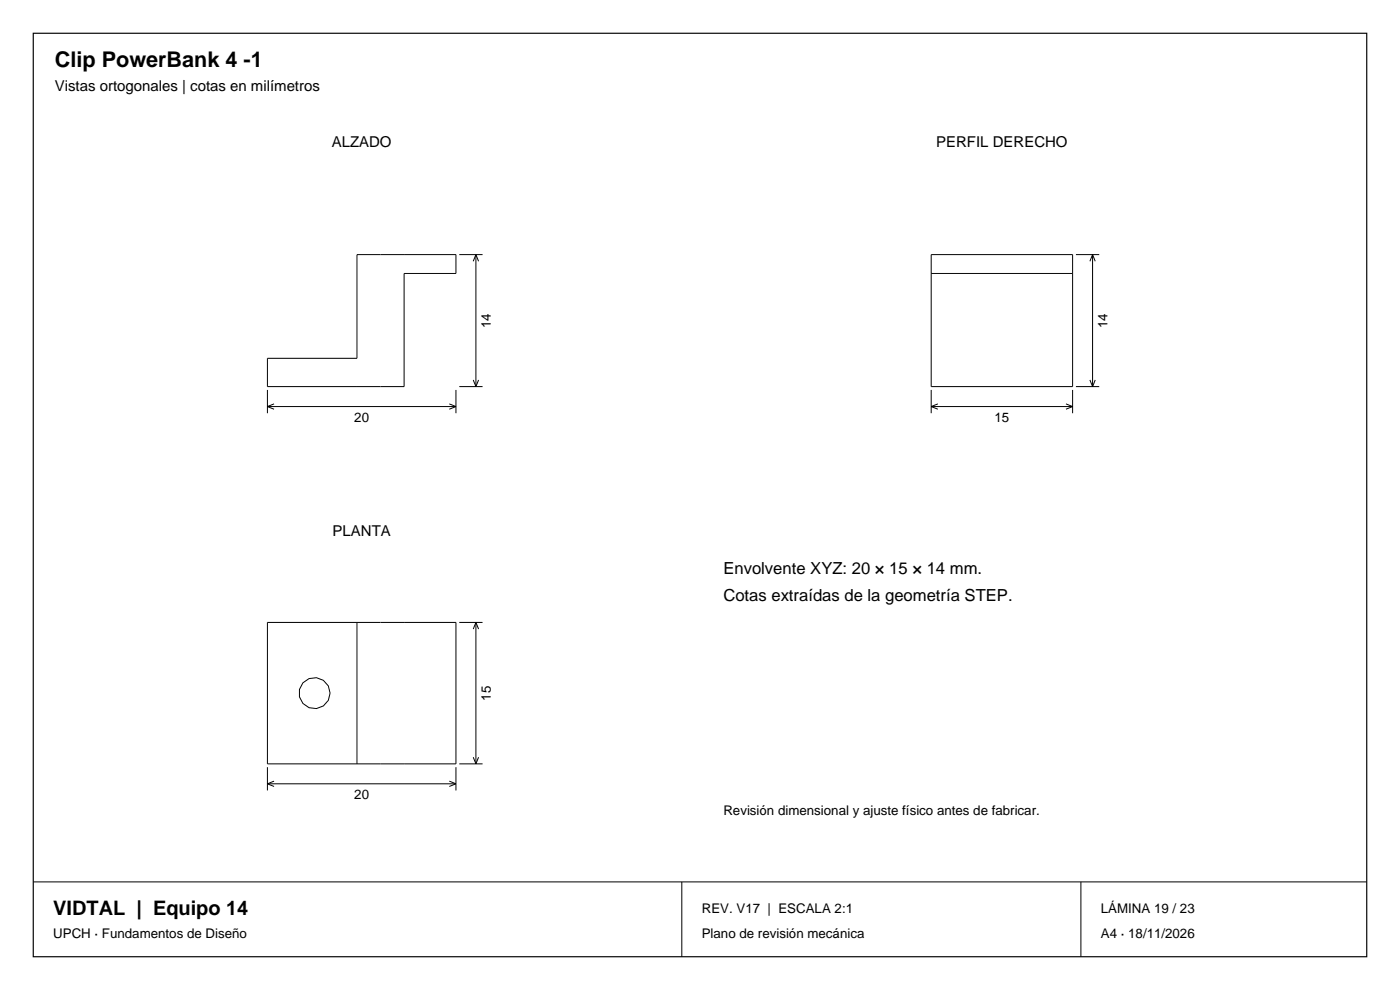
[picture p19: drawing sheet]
<svg xmlns="http://www.w3.org/2000/svg" width="297mm" height="210mm" viewBox="0 0 297 210" stroke-linecap="round" stroke-linejoin="round" font-family="sans-serif">
<defs><g id="words">
<text font-size="4.6" x="11.6" y="14.1">Clip PowerBank 4 -1</text>
<text font-size="4.2" x="11.3" y="194.1">VIDTAL | Equipo 14</text>
<g font-size="3.5">
<text x="153.5" y="121.8">Envolvente XYZ: 20 × 15 × 14 mm.</text>
<text x="153.5" y="127.4">Cotas extraídas de la geometría STEP.</text>
</g>
<g font-size="3.2">
<text x="11.6" y="19.4">Vistas ortogonales | cotas en milímetros</text>
<text x="70.4" y="31.1">ALZADO</text>
<text x="198.6" y="31.1">PERFIL DERECHO</text>
<text x="70.6" y="113.7">PLANTA</text>
</g>
<g font-size="2.8">
<text x="104.1" y="69.6" transform="rotate(-90 104.1 69.6)">14</text>
<text x="235" y="69.6" transform="rotate(-90 235 69.6)">14</text>
<text x="75.2" y="89.4">20</text>
<text x="211" y="89.4">15</text>
<text x="104.1" y="148.6" transform="rotate(-90 104.1 148.6)">15</text>
<text x="75.2" y="169.4">20</text>
<text x="153.5" y="173">Revisión dimensional y ajuste físico antes de fabricar.</text>
<text x="148.9" y="193.8">REV. V17 | ESCALA 2:1</text>
<text x="233.5" y="193.8">LÁMINA 19 / 23</text>
<text x="11.3" y="199.1">UPCH · Fundamentos de Diseño</text>
<text x="148.9" y="199.1">Plano de revisión mecánica</text>
<text x="233.5" y="199.1">A4 · 18/11/2026</text>
</g>
</g></defs>
<path d="M7.1 7.1h282.8v195.8h-282.8z" fill="none" stroke="#000" stroke-width=".25"/>
<g fill="none" stroke="#000" stroke-width=".21">
<path d="M75.7 54h21v4h-11v24h-29v-6h19zM97.4 54h5M101 54v28M101 54l.5 1.4M101 54l-.6 1.4M197.5 54h30v28h-30zM197.5 58h30M228.3 54h4.9M231.8 54v28M231.8 54l.5 1.4M231.8 54l-.6 1.4M56.7 82.7v5"/>
<path d="M56.7 86.2h40M56.7 86.2l1.4 .6M58.1 85.7l-1.4 .5M95.3 85.7l1.4 .5M96.7 82.7v5M96.7 86.2l-1.4 .6M97.4 82h5M100.4 80.6l.6 1.4M101.5 80.6l-.5 1.4M197.5 86.2h30M197.5 82.7v5M197.5 86.2l1.5 .6"/>
<path d="M199 85.7l-1.5 .5M226.1 85.7l1.4 .5M227.5 82.7v5M227.5 86.2l-1.4 .6M228.3 82h4.9M231.2 80.6l.6 1.4M232.3 80.6l-.5 1.4M56.7 132h40v30h-40zM75.7 132v30M97.4 132h5M101 132v30M101 132l.5 1.4"/>
<path d="M101 132l-.6 1.4M56.7 162.7v5M56.7 166.3h40M56.7 166.3l1.4 .5M58.1 165.7l-1.4 .6M95.3 165.7l1.4 .6M96.7 162.7v5M96.7 166.3l-1.4 .5M97.4 162h5M100.4 160.6l.6 1.4M101.5 160.6l-.5 1.4M7.1 187.1h282.8"/>
<path d="M144.6 187.1v15.8M229.3 187.1v15.8"/>
<circle cx="66.7" cy="147" r="3.3"/>
</g>
<use href="#words"/>
</svg>
